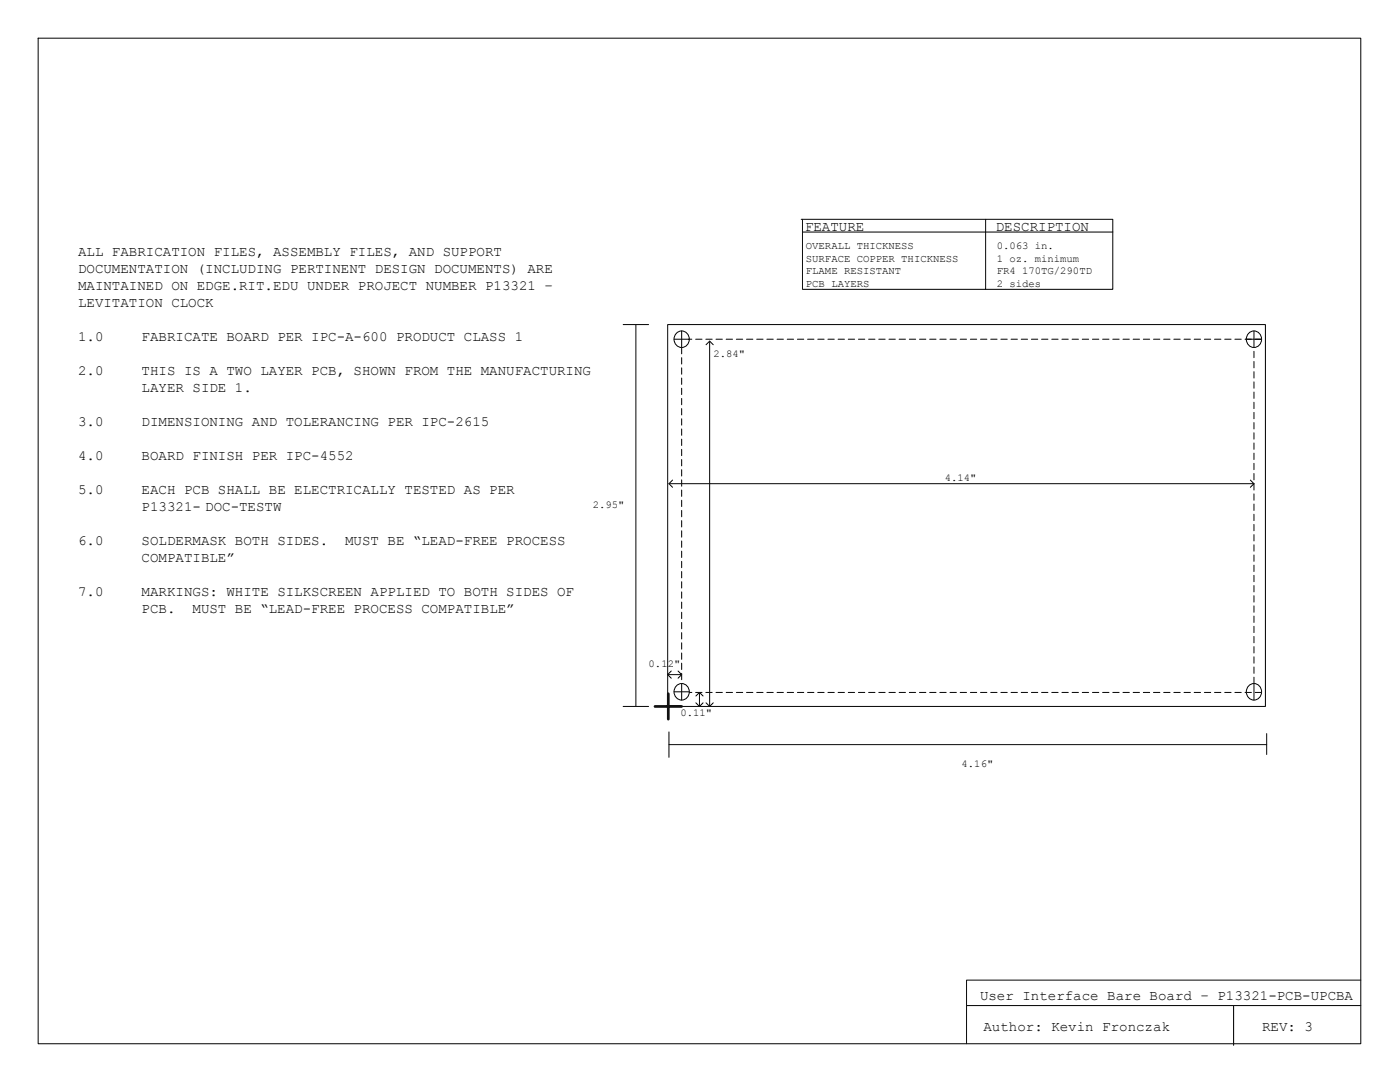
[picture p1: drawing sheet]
<svg xmlns="http://www.w3.org/2000/svg" width="280mm" height="216mm" viewBox="0 0 280 216" stroke-linecap="round" stroke-linejoin="round" font-family="sans-serif">
<defs><g id="words">
<g font-size="2.8">
<text x="160.8" y="46.1">FEATURE</text>
<text x="198.9" y="46.1">DESCRIPTION</text>
<text x="15.6" y="51.2">ALL FABRICATION FILES, ASSEMBLY FILES, AND SUPPORT</text>
<text x="15.6" y="54.5">DOCUMENTATION (INCLUDING PERTINENT DESIGN DOCUMENTS) ARE</text>
<text x="15.6" y="57.9">MAINTAINED ON EDGE.RIT.EDU UNDER PROJECT NUMBER P13321 –</text>
<text x="15.6" y="61.3">LEVITATION CLOCK</text>
<text x="15.6" y="68.1">1.0</text>
<text x="28.3" y="68.1">FABRICATE BOARD PER IPC-A-600 PRODUCT CLASS 1</text>
<text x="15.6" y="74.9">2.0</text>
<text x="28.3" y="74.9">THIS IS A TWO LAYER PCB, SHOWN FROM THE MANUFACTURING</text>
<text x="28.3" y="78.2">LAYER SIDE 1.</text>
<text x="15.6" y="85">3.0</text>
<text x="28.3" y="85">DIMENSIONING AND TOLERANCING PER IPC-2615</text>
<text x="15.6" y="91.8">4.0</text>
<text x="28.3" y="91.8">BOARD FINISH PER IPC-4552</text>
<text x="15.6" y="98.6">5.0</text>
<text x="28.3" y="98.6">EACH PCB SHALL BE ELECTRICALLY TESTED AS PER</text>
<text x="28.3" y="102">P13321- DOC-TESTW</text>
<text x="15.6" y="108.7">6.0</text>
<text x="28.3" y="108.7">SOLDERMASK BOTH SIDES.</text>
<text x="28.3" y="112.1">COMPATIBLE”</text>
<text x="68.9" y="108.7">MUST BE “LEAD-FREE PROCESS</text>
<text x="15.6" y="118.9">7.0</text>
<text x="28.3" y="118.9">MARKINGS: WHITE SILKSCREEN APPLIED TO BOTH SIDES OF</text>
<text x="28.3" y="122.3">PCB.</text>
<text x="38.5" y="122.3">MUST BE “LEAD-FREE PROCESS COMPATIBLE”</text>
<text x="195.7" y="199.6">User Interface Bare Board – P13321-PCB-UPCBA</text>
<text x="196.4" y="205.8">Author: Kevin Fronczak</text>
<text x="252.1" y="205.8">REV: 3</text>
</g>
<g font-size="2.1">
<text x="161" y="49.7">OVERALL THICKNESS</text>
<text x="161" y="52.2">SURFACE COPPER THICKNESS</text>
<text x="199.1" y="49.7">0.063 in.</text>
<text x="199.1" y="52.2">1 oz. minimum</text>
<text x="161" y="54.8">FLAME RESISTANT</text>
<text x="161" y="57.3">PCB LAYERS</text>
<text x="199.1" y="54.8">FR4</text>
<text x="199.1" y="57.3">2 sides</text>
<text x="204.1" y="54.8">170TG/290TD</text>
<text x="142.5" y="71.2">2.84&quot;</text>
<text x="188.7" y="96">4.14&quot;</text>
<text x="118.4" y="101.3">2.95&quot;</text>
<text x="129.5" y="133.1">0.1</text>
<text x="133.4" y="133.1">2&quot;</text>
<text x="135.9" y="142.9">0.11&quot;</text>
<text x="192.1" y="153.1">4.16&quot;</text>
</g>
</g></defs>
<g fill="none" stroke="#000" stroke-width=".2">
<path d="M7.6 7.6h264.2v200.7h-264.2zM160 43.8h62.2v13.9h-61.9v-13.9M160.3 46.3h61.9M196.8 43.8v13.9M124.5 64.8h5M127 64.8v76.2M133.3 64.8h119.4v76.2h-119.4zM124.5 141h5M133.6 146v5.1M253 146.4v2.2h-119.4M253 148.6v2M271.8 195.6h-78.8v12.7"/>
<path d="M193 200.7h78.8M246.4 200.7v7.9"/>
</g>
<path d="M133.5 138.4v5.1M130.8 141h5.3" fill="none" stroke="#000" stroke-width=".53"/>
<path d="M135.2 66.4a1.58 1.58 0 0 1 2.5 1.3 1.58 1.58 0 0 1-2.5 1.3 1.73 1.73 0 0 1 0-2.6z" fill-rule="evenodd" fill="#fff"/>
<path d="M135.2 66.4a1.58 1.58 0 0 1 2.5 1.3 1.58 1.58 0 0 1-2.5 1.3 1.73 1.73 0 0 1 0-2.6z" fill="none" stroke="#000" stroke-width=".2"/>
<path d="M135.2 136.7a1.58 1.58 0 0 1 2.5 1.3 1.58 1.58 0 0 1-2.5 1.4 1.73 1.73 0 0 1 0-2.7z" fill-rule="evenodd" fill="#fff"/>
<path d="M135.2 136.7a1.58 1.58 0 0 1 2.5 1.3 1.58 1.58 0 0 1-2.5 1.4 1.73 1.73 0 0 1 0-2.7z" fill="none" stroke="#000" stroke-width=".2"/>
<path d="M249.5 66.4a1.58 1.58 0 0 1 2.5 1.3 1.58 1.58 0 0 1-2.5 1.3 1.73 1.73 0 0 1 0-2.6z" fill-rule="evenodd" fill="#fff"/>
<path d="M249.5 66.4a1.58 1.58 0 0 1 2.5 1.3 1.58 1.58 0 0 1-2.5 1.3 1.73 1.73 0 0 1 0-2.6z" fill="none" stroke="#000" stroke-width=".2"/>
<path d="M249.5 136.7a1.58 1.58 0 0 1 2.5 1.3 1.58 1.58 0 0 1-2.5 1.4 1.73 1.73 0 0 1 0-2.7z" fill-rule="evenodd" fill="#fff"/>
<g fill="none" stroke="#000" stroke-width=".2">
<path d="M134.6 67.7h3.1M136.1 66v3.3M141 68.8l.7-.7 .8 .7M141.7 68.1v72.9M248.8 67.7h3M250.4 66v3.3M133.6 96.5h116.8M134.3 95.8l-.7 .7 .7 .7M249.7 95.8l.7 .7-.7 .7M133.3 134.6h2.8M134.1 133.9l-.8 .7 .8 .7M134.6 138h3.1"/>
<path d="M135.4 133.9l.7 .7-.7 .7M136.1 136.4v3.3M139 138.9l.7-.7 .7 .7M139.7 138.2v2.8M249.5 136.7a1.58 1.58 0 0 1 2.5 1.3 1.58 1.58 0 0 1-2.5 1.4 1.73 1.73 0 0 1 0-2.7zM250.4 136.4v3.3M139 140.3l.7 .7 .7-.7M141 140.3l.7 .7 .8-.7"/>
</g>
<path d="M136.1 69.3v67.1M250.4 70.1v67.1M252 67.7h-114.5M252 138.2h-114.3" fill="none" stroke="#000" stroke-width=".2" stroke-dasharray="1.3 .8"/>
<use href="#words"/>
</svg>
